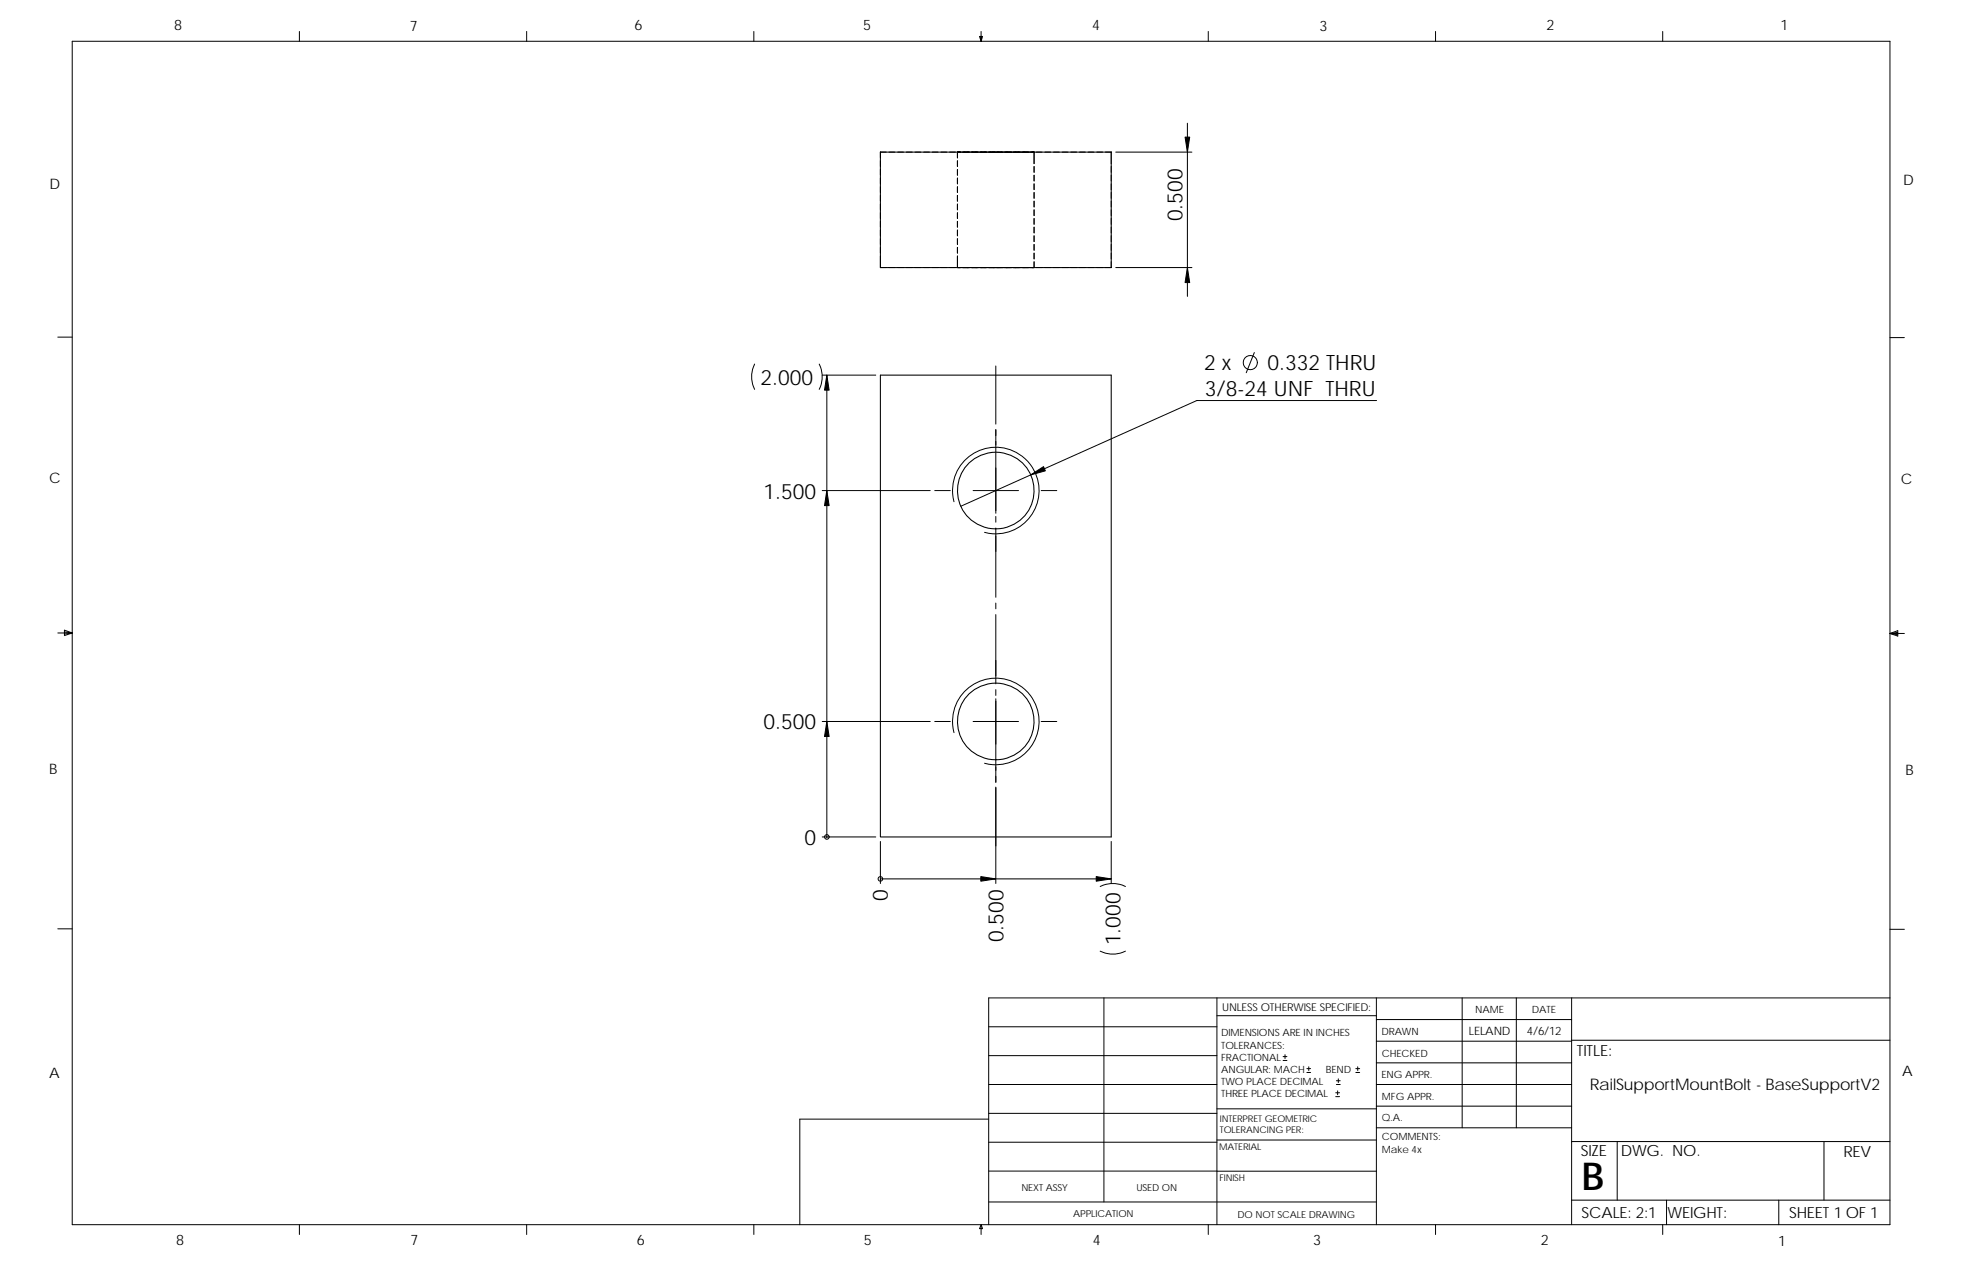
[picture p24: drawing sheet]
<svg xmlns="http://www.w3.org/2000/svg" width="432mm" height="279mm" viewBox="0 0 432 279" stroke-linecap="round" stroke-linejoin="round" font-family="sans-serif">
<defs><g id="words">
<text font-size="8.5" x="348.1" y="261.7">B</text>
<g font-size="4.7">
<text x="260.2" y="48.7" transform="rotate(-90 260.2 48.7)">0.500</text>
<text x="265" y="81.5">2 x</text>
<text x="279" y="81.5">0.332 THRU</text>
<text x="167.4" y="84.6">2.000</text>
<text x="265.1" y="87.1">3/8-24 UNF THRU</text>
<text x="168" y="109.7">1.500</text>
<text x="168" y="160.5">0.500</text>
<text x="177.1" y="185.9">0</text>
<text x="195.4" y="198.2" transform="rotate(-90 195.4 198.2)">0</text>
<text x="220.8" y="207.3" transform="rotate(-90 220.8 207.3)">0.500</text>
<text x="246.6" y="208" transform="rotate(-90 246.6 208)">1.000</text>
</g>
<text font-size="3.5" x="349.9" y="239.9">RailSupportMountBolt - BaseSupportV2</text>
<g font-size="3.4">
<text x="347" y="232.3">TITLE:</text>
<text x="347.9" y="254.3">SIZE</text>
<text x="356.7" y="254.3">DWG. NO.</text>
<text x="405.7" y="254.4">REV</text>
<text x="348.1" y="267.9">SCALE: 2:1</text>
<text x="367" y="268">WEIGHT:</text>
<text x="393.8" y="267.9">SHEET 1 OF 1</text>
</g>
<g font-size="3.2">
<text x="38.3" y="6.7">8</text>
<text x="90.2" y="6.8">7</text>
<text x="139.7" y="6.5">6</text>
<text x="189.9" y="6.5">5</text>
<text x="240.4" y="6.6">4</text>
<text x="290.4" y="6.7">3</text>
<text x="340.4" y="6.6">2</text>
<text x="391.8" y="6.7">1</text>
<text x="10.9" y="41.6">D</text>
<text x="418.9" y="40.7">D</text>
<text x="10.8" y="106.3">C</text>
<text x="418.4" y="106.4">C</text>
<text x="10.8" y="170.2">B</text>
<text x="419.4" y="170.6">B</text>
<text x="10.8" y="237.2">A</text>
<text x="418.6" y="236.8">A</text>
<text x="38.8" y="273.9">8</text>
<text x="90.3" y="273.9">7</text>
<text x="140.2" y="273.8">6</text>
<text x="190.1" y="273.9">5</text>
<text x="240.5" y="273.8">4</text>
<text x="289" y="273.9">3</text>
<text x="339.1" y="273.9">2</text>
<text x="391.4" y="274.2">1</text>
</g>
<g font-size="2.5">
<text x="323.3" y="227.6">LELAND</text>
<text x="336" y="227.7">4/6/12</text>
</g>
<text font-size="2.4" x="269" y="222.4">UNLESS OTHERWISE SPECIFIED:</text>
<g font-size="2.2">
<text x="304" y="227.7">DRAWN</text>
<text x="324.7" y="222.9">NAME</text>
<text x="337.2" y="222.9">DATE</text>
<text x="268.8" y="228">DIMENSIONS ARE IN INCHES</text>
<text x="268.8" y="230.7">TOLERANCES:</text>
<text x="268.8" y="233.3">FRACTIONAL</text>
<text x="304.1" y="232.6">CHECKED</text>
<text x="268.8" y="236">ANGULAR: MACH</text>
<text x="268.8" y="238.6">TWO PLACE DECIMAL</text>
<text x="291.8" y="236">BEND</text>
<text x="304" y="237.2">ENG APPR.</text>
<text x="268.8" y="241.3">THREE PLACE DECIMAL</text>
<text x="304.1" y="242">MFG APPR.</text>
<text x="304.1" y="246.7">Q.A.</text>
<text x="304.1" y="250.9">COMMENTS:</text>
<text x="304.1" y="253.6">Make 4x</text>
</g>
<g font-size="2.1">
<text x="224.8" y="262">NEXT ASSY</text>
<text x="250.1" y="262">USED ON</text>
<text x="236.2" y="267.8">APPLICATION</text>
<text x="272.4" y="267.9">DO NOT SCALE DRAWING</text>
</g>
<g font-size="2">
<text x="268.5" y="249.4">TOLERANCING PER:</text>
<text x="268.5" y="246.8">INTERPRET GEOMETRIC</text>
<text x="268.3" y="252.9">MATERIAL</text>
<text x="268.4" y="259.7">FINISH</text>
</g>
</g></defs>
<g fill="none" stroke="#000" stroke-width=".22">
<path d="M15.9 9.1h400v260.3h-400zM65.9 6.9v2.2M115.9 6.9v2.2M165.9 6.9v2.2M215.6 8h.6l-.3 1.1zM215.7 8l.2 1.1M215.9 6.9v2.2M216 8l-.1 1.1M265.9 6.9v2.2M315.9 6.9v2.2M365.9 6.9v2.2M193.8 35.4v1.2"/>
<path d="M193.8 37.3v1.2M193.8 39.2v1.2M195 33.5h-1.2v1.2M195.7 33.5h1.2M197.6 33.5h1.2M199.5 33.5h1.2M201.4 33.5h1.2M203.3 33.5h1.3M205.2 33.5h1.3M207.1 33.5h1.3M209 33.5h1.3M210.7 33.5v1.2"/>
<path d="M210.7 35.4v1.2M210.7 37.3v1.2M210.7 39.2v1.2M210.9 33.5h1.3M211.2 33.5h-.5h.8M211.9 33.5h1.2M212.1 33.5h1.3M212.8 33.5h1.3M213.8 33.5h1.3M214 33.5h1.3M214.7 33.5h1.3M215.7 33.5h1.3"/>
<path d="M215.9 33.5h1.3M216.6 33.5h1.3M217.6 33.5h1.3M217.8 33.5h1.3M218.5 33.5h1.3M219.2 33.5h2.5M219.5 33.5h1.3M221.1 33.5h2.5M221.4 33.5h1.3M223 33.5h2.5M223.3 33.5h1.3M224.9 33.5h2.5"/>
<path d="M225.2 33.5h1.3M226.8 33.5h.8h-.5M227.6 33.5v2.5M227.6 36.6v1.3M227.6 38.5v1.3M228 33.5h1.3M230 33.5h1.2M231.9 33.5h1.2M233.8 33.5h1.2M235.7 33.5h1.2M237.6 33.5h1.2M239.5 33.5h1.2"/>
<path d="M241.4 33.5h1.3M243.3 33.5h1.3v2.5M244.6 36.6v1.3M244.6 38.5v1.3M245.6 33.5h16.7M261.3 27.1v38.1M193.8 56.3v2.6h1.2M193.8 41.1v1.3M193.8 43v1.3M193.8 44.9v1.3M193.8 46.8v1.3M193.8 48.7v1.3"/>
<path d="M193.8 50.6v1.3M193.8 52.5v1.3M193.8 54.4v1.3M195.7 58.9h1.2M197.6 58.9h1.2M199.5 58.9h1.2M201.4 58.9h1.2M203.3 58.9h1.3M205.2 58.9h1.3M207.1 58.9h1.3M209 58.9h1.3M210.7 56.3v2.6"/>
<path d="M210.7 41.1v1.3M210.7 43v1.3M210.7 44.9v1.3M210.7 46.8v1.3M210.7 48.7v1.3M210.7 50.6v1.3M210.7 52.5v1.3M210.7 54.4v1.3M210.9 58.9h1.3M211.2 58.9h-.5h.8M211.9 58.9h1.2M212.1 58.9h1.3"/>
<path d="M212.8 58.9h1.3M213.8 58.9h1.3M214 58.9h1.3M214.7 58.9h1.3M215.7 58.9h1.3M215.9 58.9h1.3M216.6 58.9h1.3M217.6 58.9h1.3M217.8 58.9h1.3M218.5 58.9h1.3M219.2 58.9h2.5M219.5 58.9h1.3"/>
<path d="M221.1 58.9h2.5M221.4 58.9h1.3M223 58.9h2.5M223.3 58.9h1.3M224.9 58.9h2.5M225.2 58.9h1.3M226.8 58.9h.8h-.5M227.6 40.4v1.3M227.6 42.4v1.2M227.6 44.3v1.2M227.6 46.2v1.2M227.6 48.1v1.2"/>
<path d="M227.6 50v1.2M227.6 51.9v1.2M227.6 53.8v1.3M227.6 55.7v1.3M227.6 57.6v1.3M228 58.9h1.3M230 58.9h1.2M231.9 58.9h1.2M233.8 58.9h1.2M235.7 58.9h1.2M237.6 58.9h1.2M239.5 58.9h1.2"/>
<path d="M241.4 58.9h1.3M244.6 57.6v1.3h-1.3M244.6 40.4v1.3M244.6 42.4v1.2M244.6 44.3v1.2M244.6 46.2v1.2M244.6 48.1v1.2M244.6 50v1.2M244.6 51.9v1.2M244.6 53.8v1.3M244.6 55.7v1.3M245.6 58.9h16.7"/>
<path d="M12.7 74.2h3.2M276.1 77.6l-1.8 4.4M415.9 74.3h3.2M166.1 80.1a6.2 6.2 0 0 0 0 5.6M180.3 80.1a6.2 6.2 0 0 1 0 5.6M181 82.5h11.7M182 82.5v101.6M219.2 80.5v12.8M219.2 94.5v18.4M303 88.1h-39.6l-51.9 23.3M181 107.9h23.7M205.7 107.9h3.4"/>
<path d="M210 110.4a9.5 9.5 0 0 1 8.3-12 9.5 9.5 0 0 1 10.3 10.3 9.5 9.5 0 0 1-11.9 8.4M214.2 107.9h10M219.2 113.6v1.3M219.2 116.2v15.2M229.2 107.9h3.4M12.7 139.3h3.2M14.2 138.6l1.7 .7-1.7 .5zM14.2 139l1.7 .3M15.9 139.3l-1.7 .2M219.2 132.7v1.2M219.2 135.2v15.3M415.9 139.4h3.2"/>
<path d="M415.9 139.4l1.8-.7v1.2zM415.9 139.4l1.8 .2M417.7 139.1l-1.8 .3M181 158.7h23.7M205.7 158.7h3.4M214.2 158.7h10M219.2 151.7v1.3M219.2 153.7v18.4M229.2 158.7h3.4M210 161.2a9.5 9.5 0 0 1 8.3-12 9.5 9.5 0 0 1 10.3 10.3 9.5 9.5 0 0 1-11.9 8.4M219.2 173.2v21.2M181 184.1h11.7"/>
<path d="M182 184.1h.1M193.8 193.4h.1M193.8 193.4h50.8M193.8 185.1v9.3M242.1 195a6.2 6.2 0 0 1 5.6 0M244.6 185.1v9.3M12.7 204.3h3.2M242.1 209.3a6.2 6.2 0 0 0 5.6 0M243 219.5v44.9M267.8 219.5v49.9M302.9 219.5v49.9M321.8 219.5v28.6"/>
<path d="M333.7 219.5v28.6M345.9 219.5v49.9M415.9 204.4h3.2M415.9 219.5h-198.3v49.9M217.6 238.6h50.2M217.6 232.2h50.2M217.6 225.9h50.2M267.8 223.5h35.1M282.4 233.3h.8M282.4 232.5h.8M282.8 232v.9M287.6 235.9h.8"/>
<path d="M287.6 235.1h.8M288 234.7v.8M294.1 238.6h.9M294.1 237.8h.9M294.4 240v.8M294.5 237.3v.9M298.4 235.9h.8M298.4 235.1h.8M298.8 234.7v.8M302.9 238.6h43M302.9 233.8h43M302.9 229.1h43"/>
<path d="M302.9 224.3h43M345.9 228.9h70M217.6 257.6l85.3 .1M217.6 251.3h50.2M217.6 244.9h50.2M217.6 246.2h-41.6v23.2M267.8 250.8h35.1M267.8 243.9h35.1M294 241.3h.8M294 240.4h.8M302.9 248.1h43M302.9 243.4h43"/>
<path d="M345.9 251.1h70M355.9 251.1v12.9M401.4 251.1v12.9M65.9 269.4v2.2M115.9 269.4v2.2M165.9 269.4v2.2M215.9 269.4l.3 .9h-.6zM215.9 269.4v2.2M217.6 264.4h85.3M265.9 269.4v2.2M315.9 269.4v2.2M345.9 264h70"/>
<path d="M365.9 269.4v2.2M366.8 264v5.4M391.5 264v5.4"/>
<circle cx="275.2" cy="79.8" r="1.56"/>
<circle cx="182" cy="184.1" r=".51"/>
<circle cx="193.8" cy="193.4" r=".51"/>
</g>
<g fill="none" stroke="#000" stroke-width=".23">
<path d="M193.8 33.5h50.8v25.4h-50.8zM193.8 82.5h50.8v101.6h-50.8z"/>
<circle cx="219.2" cy="107.9" r="8.4"/>
<circle cx="219.2" cy="158.7" r="8.4"/>
</g>
<g fill="#000" stroke="#000" stroke-width=".22">
<path d="M260.8 30.2h1l-.5 3.3z" fill-rule="evenodd"/>
<path d="M261.3 58.9l.5 3.3h-1z" fill-rule="evenodd"/>
<path d="M182 82.5l.5 3.3h-1z" fill-rule="evenodd"/>
<path d="M182 107.9l.5 3.3h-1z" fill-rule="evenodd"/>
<path d="M226.8 104.5l2.9-1.8 .4 .9z" fill-rule="evenodd"/>
<path d="M182 158.7l.5 3.3h-1z" fill-rule="evenodd"/>
<path d="M215.9 192.8l3.3 .6-3.3 .5z" fill-rule="evenodd"/>
<path d="M241.3 192.8l3.3 .6-3.3 .5z" fill-rule="evenodd"/>
</g>
<use href="#words"/>
</svg>
